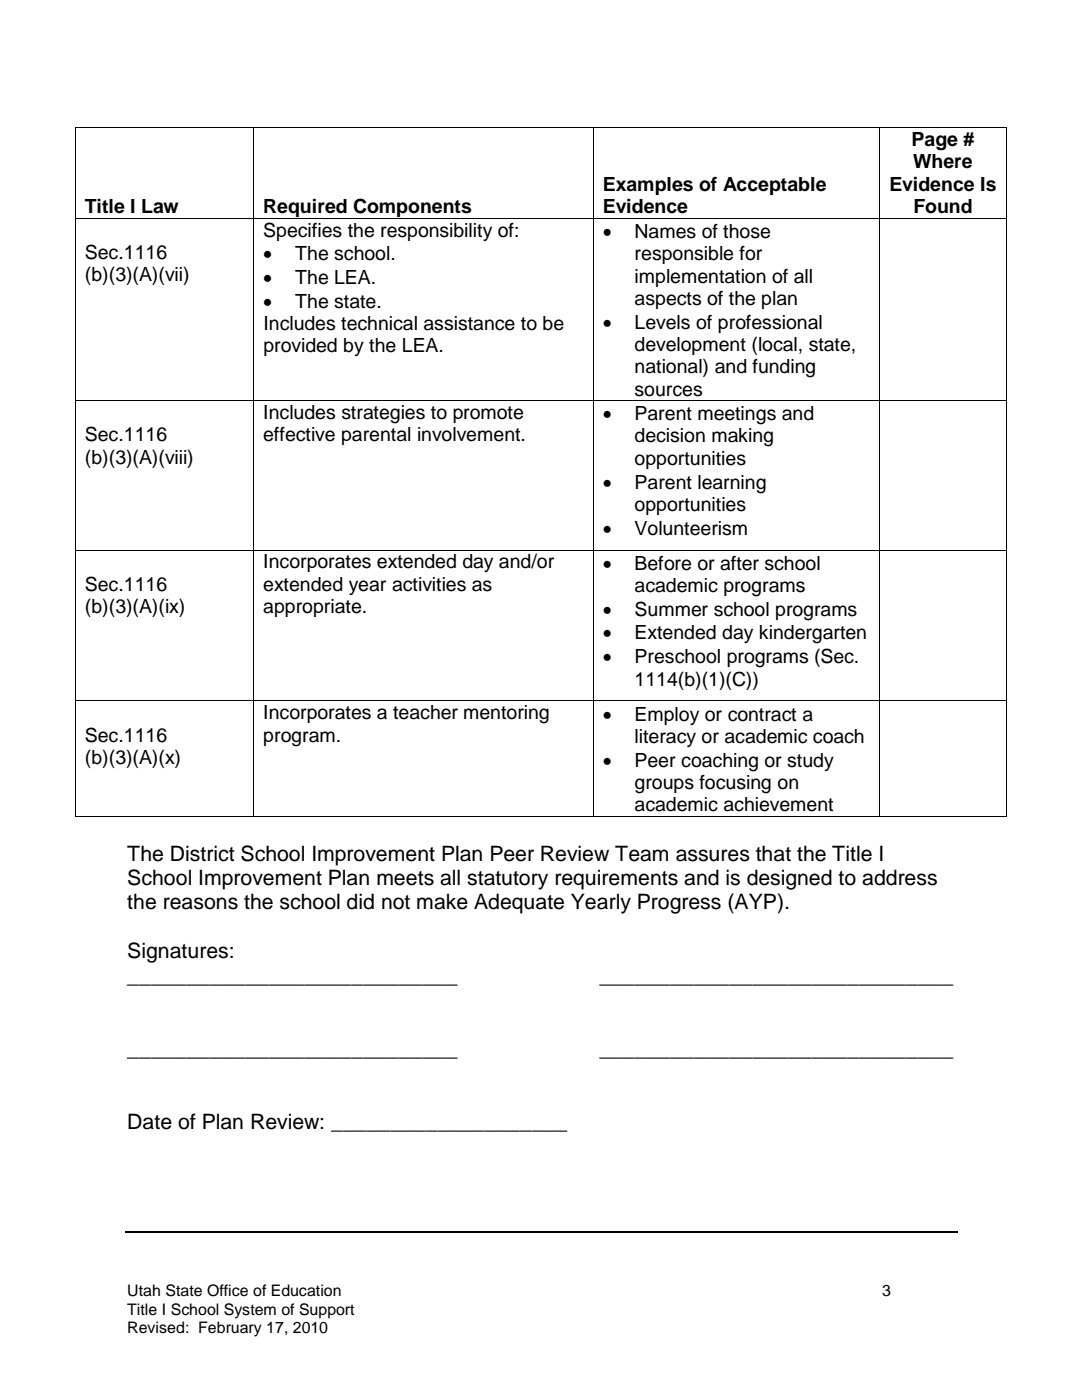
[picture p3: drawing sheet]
<svg xmlns="http://www.w3.org/2000/svg" width="216mm" height="279mm" viewBox="0 0 216 279" stroke-linecap="round" stroke-linejoin="round" font-family="sans-serif">
<defs><g id="words">
<g font-size="4.2">
<text x="25.4" y="171.7">The District School Improvement Plan Peer Review Team assures that the Title I</text>
<text x="25.4" y="176.6">School Improvement Plan meets all statutory requirements and is designed to address</text>
<text x="25.4" y="181.5">the reasons the school did not make Adequate Yearly Progress (AYP).</text>
<text x="25.4" y="191.2">Signatures:</text>
<text x="25.4" y="196.1">____________________________</text>
<text x="119.6" y="196.1">______________________________</text>
<text x="25.4" y="210.7">____________________________</text>
<text x="119.6" y="210.7">______________________________</text>
<text x="25.4" y="225.3">Date of Plan Review: ____________________</text>
</g>
<g font-size="3.9">
<text x="181.9" y="29.1">Page #</text>
<text x="182.2" y="33.6">Where</text>
<text x="120.3" y="38.1">Examples of Acceptable</text>
<text x="177.5" y="38.1">Evidence Is</text>
<text x="16.9" y="42.5">Title I Law</text>
<text x="52.5" y="42.5">Required Components</text>
<text x="52.5" y="47.2">Specifies the responsibility of:</text>
<text x="120.3" y="42.5">Evidence</text>
<text x="120.3" y="47.4">•</text>
<text x="126.6" y="47.4">Names of those</text>
<text x="182.2" y="42.5">Found</text>
<text x="16.9" y="51.6">Sec.1116</text>
<text x="52.5" y="51.9">•</text>
<text x="58.9" y="51.9">The school.</text>
<text x="126.6" y="51.9">responsible for</text>
<text x="16.9" y="56.1">(b)(3)(A)(vii)</text>
<text x="52.5" y="56.6">•</text>
<text x="58.9" y="56.6">The LEA.</text>
<text x="126.6" y="56.4">implementation of all</text>
<text x="52.5" y="61.4">•</text>
<text x="52.5" y="65.8">Includes technical assistance to be</text>
<text x="58.9" y="61.4">The state.</text>
<text x="120.3" y="65.6">•</text>
<text x="126.6" y="65.6">Levels of professional</text>
<text x="126.6" y="60.8">aspects of the plan</text>
<text x="52.6" y="70.3">provided by the LEA.</text>
<text x="126.6" y="70">development (local, state,</text>
<text x="126.6" y="74.5">national) and funding</text>
<text x="52.5" y="83.6">Includes strategies to promote</text>
<text x="120.3" y="83.9">•</text>
<text x="126.6" y="79">sources</text>
<text x="126.6" y="83.9">Parent meetings and</text>
<text x="16.9" y="88.1">Sec.1116</text>
<text x="52.5" y="88.1">effective parental involvement.</text>
<text x="126.6" y="88.3">decision making</text>
<text x="16.9" y="92.5">(b)(3)(A)(viii)</text>
<text x="126.6" y="92.8">opportunities</text>
<text x="120.3" y="97.5">•</text>
<text x="126.6" y="97.5">Parent learning</text>
<text x="126.6" y="102">opportunities</text>
<text x="120.3" y="106.7">•</text>
<text x="126.6" y="106.7">Volunteerism</text>
<text x="52.5" y="113.5">Incorporates extended day and/or</text>
<text x="120.3" y="113.7">•</text>
<text x="126.6" y="113.7">Before or after school</text>
<text x="16.9" y="117.9">Sec.1116</text>
<text x="52.5" y="117.9">extended year activities as</text>
<text x="126.6" y="118.2">academic programs</text>
<text x="16.9" y="122.4">(b)(3)(A)(ix)</text>
<text x="52.5" y="122.4">appropriate.</text>
<text x="120.3" y="122.9">•</text>
<text x="126.6" y="122.9">Summer school programs</text>
<text x="120.3" y="127.6">•</text>
<text x="126.6" y="127.6">Extended day kindergarten</text>
<text x="120.3" y="132.3">•</text>
<text x="126.6" y="132.3">Preschool programs (Sec.</text>
<text x="126.6" y="136.8">1114(b)(1)(C))</text>
<text x="52.5" y="143.6">Incorporates a teacher mentoring</text>
<text x="120.3" y="143.8">•</text>
<text x="126.6" y="143.8">Employ or contract a</text>
<text x="16.9" y="148">Sec.1116</text>
<text x="52.5" y="148">program.</text>
<text x="126.6" y="148.3">literacy or academic coach</text>
<text x="16.9" y="152.5">(b)(3)(A)(x)</text>
<text x="120.3" y="153">•</text>
<text x="126.6" y="153">Peer coaching or study</text>
<text x="126.6" y="161.9">academic achievement</text>
<text x="126.6" y="157.5">groups focusing on</text>
</g>
<g font-size="3.2">
<text x="25.4" y="258.7">Utah State Office of Education</text>
<text x="25.4" y="262.4">Title I School System of Support</text>
<text x="176" y="258.7">3</text>
<text x="25.4" y="266">Revised: February 17, 2010</text>
</g>
</g></defs>
<g fill="#000">
<path d="M14.9 25.4h.2v.2h-.2z" fill-rule="evenodd"/>
<path d="M14.9 25.4h.2v.2h-.2z" fill-rule="evenodd"/>
<path d="M50.5 25.4h.2v.2h-.2z" fill-rule="evenodd"/>
<path d="M118.3 25.4h.1v.2h-.1z" fill-rule="evenodd"/>
<path d="M175.4 25.4h.2v.2h-.2z" fill-rule="evenodd"/>
<path d="M200.8 25.4h.2v.2h-.2z" fill-rule="evenodd"/>
<path d="M200.8 25.4h.2v.2h-.2z" fill-rule="evenodd"/>
<path d="M14.9 43.4h.2v.2h-.2z" fill-rule="evenodd"/>
<path d="M50.5 43.4h.2v.2h-.2z" fill-rule="evenodd"/>
<path d="M118.3 43.4h.1v.2h-.1z" fill-rule="evenodd"/>
<path d="M175.4 43.4h.2v.2h-.2z" fill-rule="evenodd"/>
<path d="M200.8 43.4h.2v.2h-.2z" fill-rule="evenodd"/>
<path d="M14.9 79.8h.2v.2h-.2z" fill-rule="evenodd"/>
<path d="M50.5 79.8h.2v.2h-.2z" fill-rule="evenodd"/>
<path d="M118.3 79.8h.1v.2h-.1z" fill-rule="evenodd"/>
<path d="M175.4 79.8h.2v.2h-.2z" fill-rule="evenodd"/>
<path d="M200.8 79.8h.2v.2h-.2z" fill-rule="evenodd"/>
<path d="M14.9 109.7h.2v.2h-.2z" fill-rule="evenodd"/>
<path d="M50.5 109.7h.2v.2h-.2z" fill-rule="evenodd"/>
<path d="M118.3 109.7h.1v.2h-.1z" fill-rule="evenodd"/>
<path d="M175.4 109.7h.2v.2h-.2z" fill-rule="evenodd"/>
<path d="M200.8 109.7h.2v.2h-.2z" fill-rule="evenodd"/>
<path d="M14.9 139.8h.2v.2h-.2z" fill-rule="evenodd"/>
<path d="M50.5 139.8h.2v.2h-.2z" fill-rule="evenodd"/>
<path d="M118.3 139.8h.1v.2h-.1z" fill-rule="evenodd"/>
<path d="M175.4 139.8h.2v.2h-.2z" fill-rule="evenodd"/>
<path d="M200.8 139.8h.2v.2h-.2z" fill-rule="evenodd"/>
<path d="M14.9 162.8h.2v.2h-.2z" fill-rule="evenodd"/>
<path d="M14.9 162.8h.2v.2h-.2z" fill-rule="evenodd"/>
<path d="M50.5 162.8h.2v.2h-.2z" fill-rule="evenodd"/>
<path d="M118.3 162.8h.1v.2h-.1z" fill-rule="evenodd"/>
<path d="M175.4 162.8h.2v.2h-.2z" fill-rule="evenodd"/>
<path d="M200.8 162.8h.2v.2h-.2z" fill-rule="evenodd"/>
<path d="M200.8 162.8h.2v.2h-.2z" fill-rule="evenodd"/>
</g>
<g fill="none" stroke="#000" stroke-width=".2">
<path d="M15 25.6v17.8M15.1 25.5h35.4M50.6 25.6v17.8M50.7 25.5h67.6M118.4 25.6v17.8M118.4 25.5h57M175.5 25.6v17.8M175.6 25.5h25.2M200.9 25.6v17.8M15 43.6v36.2M15.1 43.5h35.4M50.6 43.6v36.2"/>
<path d="M50.7 43.5h67.6M118.4 43.6v36.2M118.4 43.5h57M175.5 43.6v36.2M175.6 43.5h25.2M200.9 43.6v36.2M15.1 79.9h35.4M50.7 79.9h67.6M118.4 79.9h57M175.6 79.9h25.2M15 80v29.7M50.6 80v29.7"/>
<path d="M118.4 80v29.7M175.5 80v29.7M200.9 80v29.7M15 109.9v29.9M15.1 109.8h35.4M50.6 109.9v29.9M50.7 109.8h67.6M118.4 109.9v29.9M118.4 109.8h57M175.5 109.9v29.9M175.6 109.8h25.2M200.9 109.9v29.9"/>
<path d="M15 140v22.8M15.1 139.9h35.4M50.6 140v22.8M50.7 139.9h67.6M118.4 140v22.8M118.4 139.9h57M175.5 140v22.8M175.6 139.9h25.2M200.9 140v22.8M15.1 162.9h35.4M50.7 162.9h67.6M118.4 162.9h57"/>
<path d="M175.6 162.9h25.2"/>
</g>
<path d="M24.9 245.9h166.1" fill="none" stroke="#000" stroke-width=".25"/>
<use href="#words"/>
</svg>
